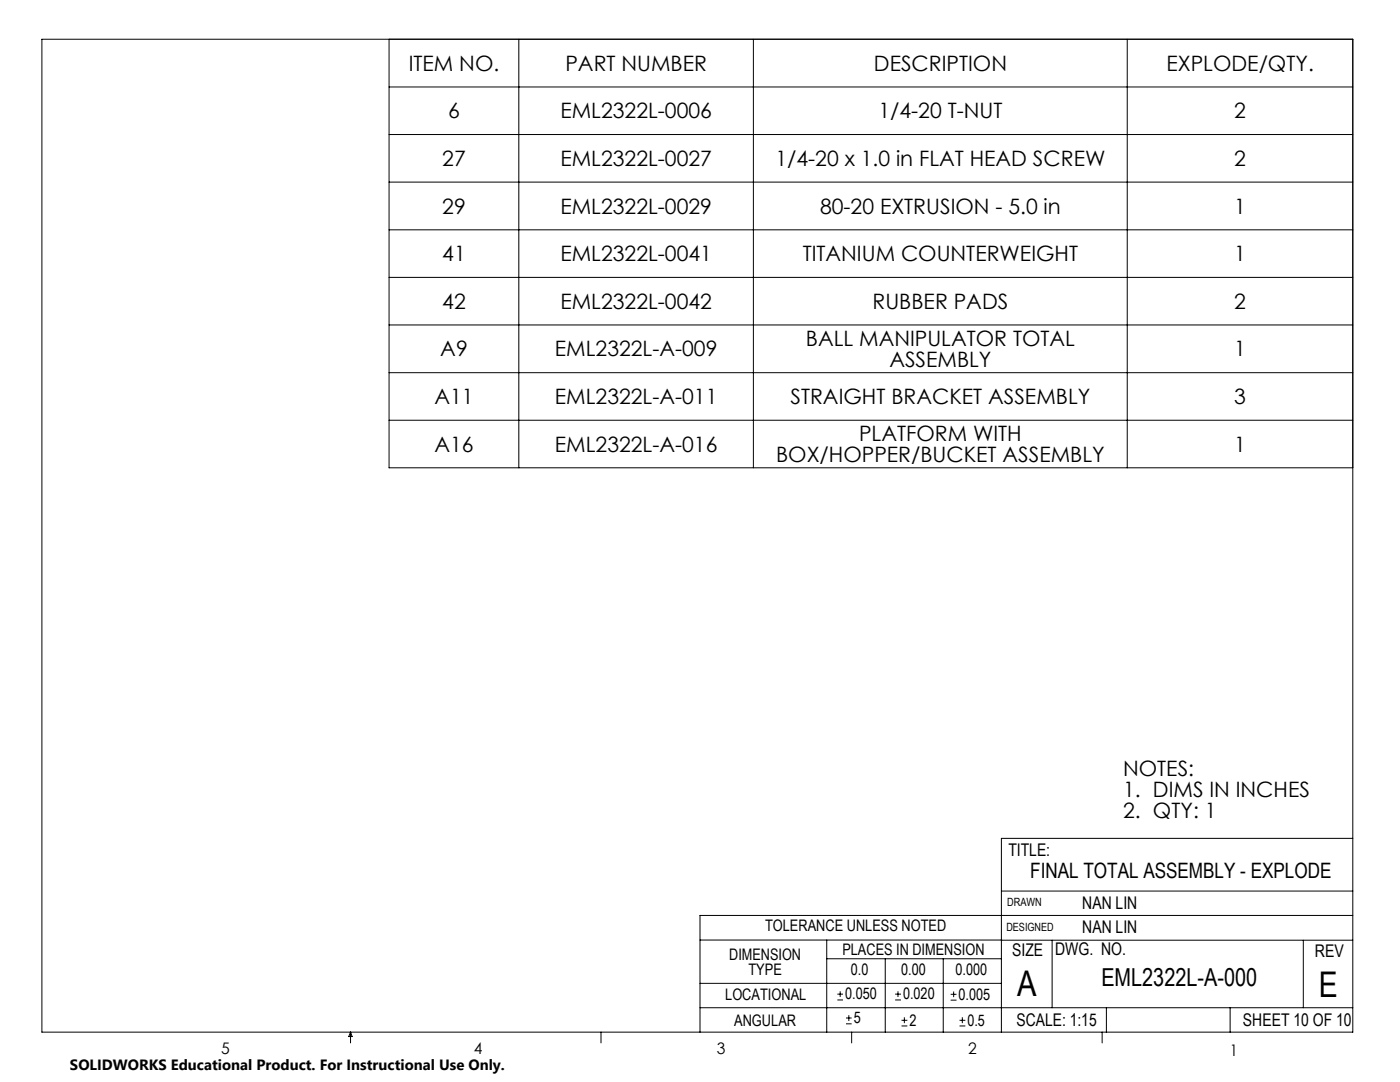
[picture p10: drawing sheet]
<svg xmlns="http://www.w3.org/2000/svg" width="279mm" height="216mm" viewBox="0 0 279 216" stroke-linecap="round" stroke-linejoin="round" font-family="sans-serif">
<defs><g id="words">
<g font-size="7.1">
<text x="203" y="198.7">A</text>
<text x="263.2" y="198.9">E</text>
</g>
<text font-size="4.9" x="219.8" y="196.7">EML2322L-A-000</text>
<g font-size="4.2">
<text x="81.6" y="14.1">ITEM NO.</text>
<text x="112.8" y="14.1">PART NUMBER</text>
<text x="174.4" y="14.1">DESCRIPTION</text>
<text x="232.8" y="14.1">EXPLODE/QTY.</text>
<text x="89.4" y="23.6">6</text>
<text x="111.8" y="23.6">EML2322L-0006</text>
<text x="175.3" y="23.6">1/4-20 T-NUT</text>
<text x="246.3" y="23.6">2</text>
<text x="88.3" y="33.1">27</text>
<text x="111.8" y="33.1">EML2322L-0027</text>
<text x="154.8" y="33.1">1/4-20 x 1.0 in FLAT HEAD SCREW</text>
<text x="246.3" y="33.1">2</text>
<text x="88.3" y="42.6">29</text>
<text x="111.8" y="42.6">EML2322L-0029</text>
<text x="163.7" y="42.6">80-20 EXTRUSION - 5.0 in</text>
<text x="246.3" y="42.6">1</text>
<text x="88.3" y="52.1">41</text>
<text x="111.8" y="52.1">EML2322L-0041</text>
<text x="160.2" y="52.1">TITANIUM COUNTERWEIGHT</text>
<text x="246.3" y="52.1">1</text>
<text x="88.3" y="61.6">42</text>
<text x="111.8" y="61.6">EML2322L-0042</text>
<text x="174.1" y="61.6">RUBBER PADS</text>
<text x="246.3" y="61.6">2</text>
<text x="87.9" y="71.1">A9</text>
<text x="110.7" y="71.1">EML2322L-A-009</text>
<text x="160.8" y="69.1">BALL MANIPULATOR TOTAL</text>
<text x="246.3" y="71.1">1</text>
<text x="177.5" y="73.2">ASSEMBLY</text>
<text x="86.7" y="80.6">A11</text>
<text x="110.7" y="80.6">EML2322L-A-011</text>
<text x="157.8" y="80.6">STRAIGHT BRACKET ASSEMBLY</text>
<text x="246.3" y="80.6">3</text>
<text x="171.5" y="88.1">PLATFORM WITH</text>
<text x="86.7" y="90.1">A16</text>
<text x="110.7" y="90.1">EML2322L-A-016</text>
<text x="154.9" y="92.2">BOX/HOPPER/BUCKET ASSEMBLY</text>
<text x="246.3" y="90.1">1</text>
<text x="224.2" y="154.8">NOTES:</text>
<text x="224.2" y="158.9">1. DIMS IN INCHES</text>
<text x="224.2" y="163.1">2. QTY: 1</text>
<text x="205.6" y="175.1">FINAL TOTAL ASSEMBLY - EXPLODE</text>
</g>
<g font-size="3.5">
<text x="201.2" y="170.7">TITLE:</text>
<text x="216" y="181.4">NAN LIN</text>
<text x="202" y="190.7">SIZE</text>
<text x="210.6" y="190.6">DWG. NO.</text>
<text x="216" y="186.2">NAN LIN</text>
<text x="262.4" y="190.9">REV</text>
<text x="202.9" y="204.6">SCALE: 1:15</text>
<text x="248.1" y="204.6">SHEET 10 OF 10</text>
</g>
<g font-size="3.2">
<text x="152.7" y="185.7">TOLERANCE UNLESS NOTED</text>
<text x="145.5" y="191.5">DIMENSION</text>
<text x="168.1" y="190.5">PLACES IN DIMENSION</text>
<text x="149.4" y="194.6">TYPE</text>
<text x="169.8" y="194.6">0.0</text>
<text x="179.8" y="194.6">0.00</text>
<text x="190.7" y="194.6">0.000</text>
<text x="144.7" y="199.6">LOCATIONAL</text>
<text x="168.7" y="199.4">0.050</text>
<text x="180.2" y="199.4">0.020</text>
<text x="191.3" y="199.5">0.005</text>
<text x="146.5" y="204.6">ANGULAR</text>
<text x="170.4" y="204.2">5</text>
<text x="181.5" y="204.6">2</text>
<text x="193.1" y="204.6">0.5</text>
<text x="44.2" y="210.4">5</text>
<text x="94.6" y="210.3">4</text>
<text x="143.1" y="210.4">3</text>
<text x="193.2" y="210.3">2</text>
<text x="245.4" y="210.6">1</text>
</g>
<text font-size="3" x="14" y="213.5">SOLIDWORKS Educational Product. For Instructional Use Only.</text>
<g font-size="2.3">
<text x="200.8" y="185.7">DESIGNED</text>
<text x="201" y="180.9">DRAWN</text>
</g>
</g></defs>
<g fill="none" stroke="#000" stroke-width=".2">
<path d="M8.4 7.8h261.6v198.2h-261.6zM77.6 7.8v85.5h192.4M77.6 17.4h192.4M103.5 7.8v85.5M150.4 7.8v85.5M225 7.8v85.5M77.6 26.8h192.4M77.6 36.3h192.4M77.6 45.9h192.4M77.6 55.4h192.4M77.6 64.8h192.4M77.6 74.4h192.4"/>
<path d="M77.6 83.9h192.4M199.8 177.8h70.2M270 167.3h-70.2v38.7M139.7 187.6h60.2M139.7 196.2h60.1M165 187.6v18.4M165 191.3h34.8M167.1 199.5h1.1M167.1 198.4h1.1M167.7 197.8v1.1M176.7 191.3v14.7M178.6 199.5h1.2"/>
<path d="M178.6 198.4h1.2M179.2 197.8v1.1M188.2 191.3v14.7M189.7 199.6h1.2M189.7 198.4h1.2M190.3 197.8v1.2M199.8 187.6h70.2M210 187.6v13.5M260.1 187.6v13.5M270 182.7h-130.3v23.3M70 206v2.1M70 206l.3 .8h-.7z"/>
<path d="M119.9 206v2.1M139.7 201.1h130.3M168.8 204.3h1.2M168.8 203.1h1.2M169.4 202.6v1.1M170 206v2.1M179.9 204.7h1.2M179.9 203.6h1.2M180.5 203v1.2M191.5 204.7h1.2M191.5 203.6h1.2M192.1 203v1.2"/>
<path d="M220 206v2.1M220.8 201.1v4.9M245.5 201.1v4.9"/>
</g>
<use href="#words"/>
</svg>
